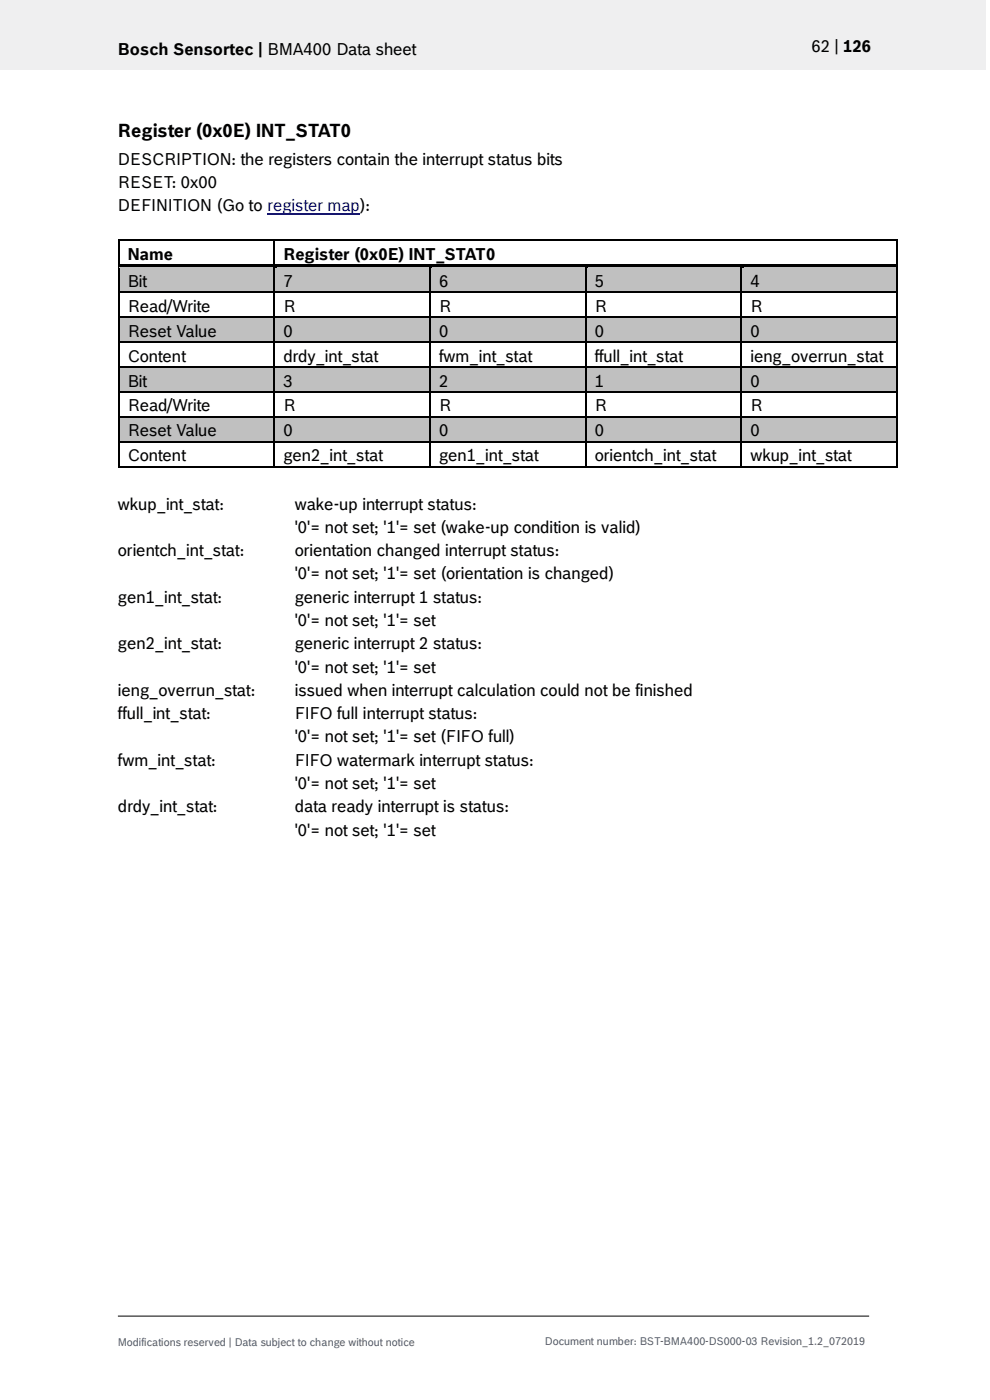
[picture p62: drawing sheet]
<svg xmlns="http://www.w3.org/2000/svg" width="210mm" height="297mm" viewBox="0 0 210 297" stroke-linecap="round" stroke-linejoin="round" font-family="sans-serif">
<defs><g id="words">
<text font-size="3.9" x="25" y="29">Register (0x0E) INT_STAT0</text>
<g font-size="3.5">
<text x="25" y="11.6">Bosch Sensortec | BMA400 Data sheet</text>
<text x="172.1" y="11">62 | 126</text>
<text x="25" y="35">DESCRIPTION: the registers contain the interrupt status bits</text>
<text x="25" y="39.9">RESET: 0x00</text>
<text x="25" y="44.8">DEFINITION (Go to register map):</text>
<text x="27.1" y="55.1">Name</text>
<text x="60.1" y="55.1">Register (0x0E) INT_STAT0</text>
<text x="27.1" y="60.8">Bit</text>
<text x="60.1" y="60.8">7</text>
<text x="93.2" y="60.8">6</text>
<text x="126.2" y="60.8">5</text>
<text x="159.2" y="60.8">4</text>
<text x="27.1" y="66.1">Read/Write</text>
<text x="27.1" y="71.4">Reset Value</text>
<text x="60.1" y="66.1">R</text>
<text x="60.1" y="71.4">0</text>
<text x="93.2" y="66.1">R</text>
<text x="93.2" y="71.4">0</text>
<text x="126.2" y="66.1">R</text>
<text x="126.2" y="71.4">0</text>
<text x="159.2" y="66.1">R</text>
<text x="159.2" y="71.4">0</text>
<text x="27.1" y="76.7">Content</text>
<text x="60.1" y="76.7">drdy_int_stat</text>
<text x="93.2" y="76.7">fwm_int_stat</text>
<text x="126.2" y="76.7">ffull_int_stat</text>
<text x="159.2" y="76.7">ieng_overrun_stat</text>
<text x="27.1" y="82">Bit</text>
<text x="60.1" y="82">3</text>
<text x="93.2" y="82">2</text>
<text x="126.2" y="82">1</text>
<text x="159.2" y="82">0</text>
<text x="27.1" y="87.3">Read/Write</text>
<text x="60.1" y="87.3">R</text>
<text x="93.2" y="87.3">R</text>
<text x="126.2" y="87.3">R</text>
<text x="159.2" y="87.3">R</text>
<text x="27.1" y="92.6">Reset Value</text>
<text x="60.1" y="92.6">0</text>
<text x="93.2" y="92.6">0</text>
<text x="126.2" y="92.6">0</text>
<text x="159.2" y="92.6">0</text>
<text x="27.1" y="97.9">Content</text>
<text x="60.1" y="97.9">gen2_int_stat</text>
<text x="93.2" y="97.9">gen1_int_stat</text>
<text x="126.2" y="97.9">orientch_int_stat</text>
<text x="159.2" y="97.9">wkup_int_stat</text>
<text x="25" y="108.1">wkup_int_stat:</text>
<text x="62.5" y="108.1">wake-up interrupt status:</text>
<text x="62.5" y="113">'0'= not set; '1'= set (wake-up condition is valid)</text>
<text x="25" y="118">orientch_int_stat:</text>
<text x="62.5" y="118">orientation changed interrupt status:</text>
<text x="62.5" y="122.9">'0'= not set; '1'= set (orientation is changed)</text>
<text x="25" y="127.9">gen1_int_stat:</text>
<text x="62.5" y="127.9">generic interrupt 1 status:</text>
<text x="25" y="137.7">gen2_int_stat:</text>
<text x="62.5" y="132.8">'0'= not set; '1'= set</text>
<text x="62.5" y="137.7">generic interrupt 2 status:</text>
<text x="62.5" y="142.7">'0'= not set; '1'= set</text>
<text x="25" y="147.6">ieng_overrun_stat:</text>
<text x="62.5" y="147.6">issued when interrupt calculation could not be finished</text>
<text x="25" y="152.5">ffull_int_stat:</text>
<text x="62.5" y="152.5">FIFO full interrupt status:</text>
<text x="62.5" y="157.5">'0'= not set; '1'= set (FIFO full)</text>
<text x="25" y="162.5">fwm_int_stat:</text>
<text x="62.5" y="162.5">FIFO watermark interrupt status:</text>
<text x="62.5" y="167.4">'0'= not set; '1'= set</text>
<text x="25" y="172.3">drdy_int_stat:</text>
<text x="62.5" y="172.3">data ready interrupt is status:</text>
<text x="62.5" y="177.3">'0'= not set; '1'= set</text>
</g>
<g font-size="2.3" fill="#535f6b">
<text x="25" y="285.5">Modifications reserved | Data subject to change without notice</text>
<text x="115.6" y="285.3">Document number: BST-BMA400-DS000-03 Revision_1.2_072019</text>
</g>
</g></defs>
<path d="M-.1 0h209.2v14.8h-209.2z" fill-rule="evenodd" fill="#efeff0"/>
<path d="M25 279.2h159.4" fill="none" stroke="#000" stroke-width=".21"/>
<path d="M56.7 45.5h19.7" fill="none" stroke="#00f" stroke-width=".25"/>
<g fill="#000">
<path d="M25 50.8h.4v.3h-.4z" fill-rule="evenodd"/>
<path d="M25 50.8h.4v.3h-.4z" fill-rule="evenodd"/>
<path d="M58 50.8h.4v.3h-.4z" fill-rule="evenodd"/>
<path d="M190.2 50.8h.3v.3h-.3z" fill-rule="evenodd"/>
<path d="M190.2 50.8h.3v.3h-.3z" fill-rule="evenodd"/>
</g>
<path d="M25.2 51.1v5M25.4 50.9h32.6M58.2 51.1v5M58.4 50.9h131.8M190.3 51.1v5" fill="none" stroke="#000" stroke-width=".34"/>
<g fill="#c0c0c0">
<path d="M25.4 56.9h32.6v4.9h-32.6z" fill-rule="evenodd"/>
<path d="M27.1 56.9h29.2v4.9h-29.2z" fill-rule="evenodd"/>
<path d="M58.4 56.9h32.7v4.9h-32.7z" fill-rule="evenodd"/>
<path d="M60.1 56.9h29.2v4.9h-29.2z" fill-rule="evenodd"/>
<path d="M91.4 56.9h32.7v4.9h-32.7z" fill-rule="evenodd"/>
<path d="M93.2 56.9h29.2v4.9h-29.2z" fill-rule="evenodd"/>
<path d="M124.4 56.9h32.7v4.9h-32.7z" fill-rule="evenodd"/>
<path d="M126.2 56.9h29.2v4.9h-29.2z" fill-rule="evenodd"/>
<path d="M157.5 56.9h32.7v4.9h-32.7z" fill-rule="evenodd"/>
<path d="M159.2 56.9h29.2v4.9h-29.2z" fill-rule="evenodd"/>
</g>
<g fill="#000">
<path d="M25 56.1h.4v.8h-.4z" fill-rule="evenodd"/>
<path d="M25.4 56.1h32.6v.7h-32.6z" fill-rule="evenodd"/>
</g>
<path d="M25.4 56.8h32.6" fill="none" stroke="#c0c0c0" stroke-width=".21"/>
<path d="M58.4 56.8l.4 .1z" fill-rule="evenodd" fill="#c0c0c0"/>
<g fill="#000">
<path d="M58 56.8l.4 .1z" fill-rule="evenodd"/>
<path d="M58 56.1h.8v.7h-.8z" fill-rule="evenodd"/>
<path d="M58.8 56.1h32.3v.7h-32.3z" fill-rule="evenodd"/>
</g>
<path d="M58.8 56.8h32.3" fill="none" stroke="#c0c0c0" stroke-width=".21"/>
<path d="M91.4 56.8l.4 .1z" fill-rule="evenodd" fill="#c0c0c0"/>
<g fill="#000">
<path d="M91.1 56.8l.3 .1z" fill-rule="evenodd"/>
<path d="M91.1 56.1h.7v.7h-.7z" fill-rule="evenodd"/>
<path d="M91.8 56.1h32.3v.7h-32.3z" fill-rule="evenodd"/>
</g>
<path d="M91.8 56.8h32.3" fill="none" stroke="#c0c0c0" stroke-width=".21"/>
<path d="M124.4 56.8l.5 .1z" fill-rule="evenodd" fill="#c0c0c0"/>
<g fill="#000">
<path d="M124.1 56.8l.3 .1z" fill-rule="evenodd"/>
<path d="M124.1 56.1h.8v.7h-.8z" fill-rule="evenodd"/>
<path d="M124.9 56.1h32.2v.7h-32.2z" fill-rule="evenodd"/>
</g>
<path d="M124.9 56.8h32.2" fill="none" stroke="#c0c0c0" stroke-width=".21"/>
<path d="M157.5 56.8l.4 .1z" fill-rule="evenodd" fill="#c0c0c0"/>
<g fill="#000">
<path d="M157.1 56.8l.4 .1z" fill-rule="evenodd"/>
<path d="M157.1 56.1h.8v.7h-.8z" fill-rule="evenodd"/>
<path d="M157.9 56.1h32.3v.7h-32.3z" fill-rule="evenodd"/>
<path d="M190.2 56.1h.3v.8h-.3z" fill-rule="evenodd"/>
<path d="M25 61.8h.4v.4h-.4z" fill-rule="evenodd"/>
<path d="M58 61.8h.4v.4h-.4z" fill-rule="evenodd"/>
<path d="M91.1 61.8h.3v.4h-.3z" fill-rule="evenodd"/>
<path d="M124.1 61.8h.3v.4h-.3z" fill-rule="evenodd"/>
<path d="M157.1 61.8h.4v.4h-.4z" fill-rule="evenodd"/>
<path d="M190.2 61.8h.3v.4h-.3z" fill-rule="evenodd"/>
</g>
<path d="M157.9 56.8h32.3" fill="none" stroke="#c0c0c0" stroke-width=".21"/>
<g fill="none" stroke="#000" stroke-width=".34">
<path d="M25.2 56.9v4.9M58.2 56.9v4.9M91.2 56.9v4.9M124.3 56.9v4.9M157.3 56.9v4.9M190.3 56.9v4.9M25.2 62.2v4.9M25.4 62h32.6M58.2 62.2v4.9M58.4 62h32.7M91.2 62.2v4.9M91.4 62h32.7"/>
<path d="M124.3 62.2v4.9M124.4 62h32.7M157.3 62.2v4.9M157.5 62h32.7M190.3 62.2v4.9"/>
</g>
<g fill="#c0c0c0">
<path d="M25.4 67.4h32.6v5h-32.6z" fill-rule="evenodd"/>
<path d="M27.1 67.4h29.2v5h-29.2z" fill-rule="evenodd"/>
<path d="M58.4 67.4h32.7v5h-32.7z" fill-rule="evenodd"/>
<path d="M60.1 67.4h29.2v5h-29.2z" fill-rule="evenodd"/>
<path d="M91.4 67.4h32.7v5h-32.7z" fill-rule="evenodd"/>
<path d="M93.2 67.4h29.2v5h-29.2z" fill-rule="evenodd"/>
<path d="M124.4 67.4h32.7v5h-32.7z" fill-rule="evenodd"/>
<path d="M126.2 67.4h29.2v5h-29.2z" fill-rule="evenodd"/>
<path d="M157.5 67.4h32.7v5h-32.7z" fill-rule="evenodd"/>
<path d="M159.2 67.4h29.2v5h-29.2z" fill-rule="evenodd"/>
</g>
<g fill="#000">
<path d="M25 67.1h.4v.3h-.4z" fill-rule="evenodd"/>
<path d="M25 72.4h.4v.3h-.4z" fill-rule="evenodd"/>
<path d="M58 67.1h.4v.3h-.4z" fill-rule="evenodd"/>
<path d="M58 72.4h.4v.3h-.4z" fill-rule="evenodd"/>
<path d="M91.1 67.1h.3v.3h-.3z" fill-rule="evenodd"/>
<path d="M91.1 72.4h.3v.3h-.3z" fill-rule="evenodd"/>
<path d="M124.1 67.1h.3v.3h-.3z" fill-rule="evenodd"/>
<path d="M124.1 72.4h.3v.3h-.3z" fill-rule="evenodd"/>
<path d="M157.1 67.1h.4v.3h-.4z" fill-rule="evenodd"/>
<path d="M157.1 72.4h.4v.3h-.4z" fill-rule="evenodd"/>
<path d="M190.2 67.1h.3v.3h-.3z" fill-rule="evenodd"/>
<path d="M190.2 72.4h.3v.3h-.3z" fill-rule="evenodd"/>
</g>
<g fill="none" stroke="#000" stroke-width=".34">
<path d="M25.2 67.4v5M25.2 72.7v5M25.4 67.3h32.6M25.4 72.6h32.6M58.2 67.4v5M58.2 72.7v5M58.4 67.3h32.7M58.4 72.6h32.7M91.2 67.4v5M91.2 72.7v5M91.4 67.3h32.7M91.4 72.6h32.7"/>
<path d="M124.3 67.4v5M124.3 72.7v5M124.4 67.3h32.7M124.4 72.6h32.7M157.3 67.4v5M157.3 72.7v5M157.5 67.3h32.7M157.5 72.6h32.7M190.3 67.4v5M190.3 72.7v5"/>
</g>
<g fill="#c0c0c0">
<path d="M25.4 78h32.6v5h-32.6z" fill-rule="evenodd"/>
<path d="M27.1 78h29.2v5h-29.2z" fill-rule="evenodd"/>
<path d="M58.4 78h32.7v5h-32.7z" fill-rule="evenodd"/>
<path d="M60.1 78h29.2v5h-29.2z" fill-rule="evenodd"/>
<path d="M91.4 78h32.7v5h-32.7z" fill-rule="evenodd"/>
<path d="M93.2 78h29.2v5h-29.2z" fill-rule="evenodd"/>
<path d="M124.4 78h32.7v5h-32.7z" fill-rule="evenodd"/>
<path d="M126.2 78h29.2v5h-29.2z" fill-rule="evenodd"/>
<path d="M157.5 78h32.7v5h-32.7z" fill-rule="evenodd"/>
<path d="M159.2 78h29.2v5h-29.2z" fill-rule="evenodd"/>
</g>
<g fill="#000">
<path d="M25 77.7h.4v.3h-.4z" fill-rule="evenodd"/>
<path d="M58 77.7h.4v.3h-.4z" fill-rule="evenodd"/>
<path d="M91.1 77.7h.3v.3h-.3z" fill-rule="evenodd"/>
<path d="M124.1 77.7h.3v.3h-.3z" fill-rule="evenodd"/>
<path d="M157.1 77.7h.4v.3h-.4z" fill-rule="evenodd"/>
<path d="M190.2 77.7h.3v.3h-.3z" fill-rule="evenodd"/>
<path d="M25 83h.4v.3h-.4z" fill-rule="evenodd"/>
<path d="M58 83h.4v.3h-.4z" fill-rule="evenodd"/>
<path d="M91.1 83h.3v.3h-.3z" fill-rule="evenodd"/>
<path d="M124.1 83h.3v.3h-.3z" fill-rule="evenodd"/>
<path d="M157.1 83h.4v.3h-.4z" fill-rule="evenodd"/>
<path d="M190.2 83h.3v.3h-.3z" fill-rule="evenodd"/>
</g>
<g fill="none" stroke="#000" stroke-width=".34">
<path d="M25.2 78v5M25.4 77.9h32.6M58.2 78v5M58.4 77.9h32.7M91.2 78v5M91.4 77.9h32.7M124.3 78v5M124.4 77.9h32.7M157.3 78v5M157.5 77.9h32.7M190.3 78v5M25.2 83.3v5"/>
<path d="M25.4 83.1h32.6M58.2 83.3v5M58.4 83.1h32.7M91.2 83.3v5M91.4 83.1h32.7M124.3 83.3v5M124.4 83.1h32.7M157.3 83.3v5M157.5 83.1h32.7M190.3 83.3v5"/>
</g>
<g fill="#c0c0c0">
<path d="M25.4 88.6h32.6v5h-32.6z" fill-rule="evenodd"/>
<path d="M27.1 88.6h29.2v5h-29.2z" fill-rule="evenodd"/>
<path d="M58.4 88.6h32.7v5h-32.7z" fill-rule="evenodd"/>
<path d="M60.1 88.6h29.2v5h-29.2z" fill-rule="evenodd"/>
<path d="M91.4 88.6h32.7v5h-32.7z" fill-rule="evenodd"/>
<path d="M93.2 88.6h29.2v5h-29.2z" fill-rule="evenodd"/>
<path d="M124.4 88.6h32.7v5h-32.7z" fill-rule="evenodd"/>
<path d="M126.2 88.6h29.2v5h-29.2z" fill-rule="evenodd"/>
<path d="M157.5 88.6h32.7v5h-32.7z" fill-rule="evenodd"/>
<path d="M159.2 88.6h29.2v5h-29.2z" fill-rule="evenodd"/>
</g>
<g fill="#000">
<path d="M25 88.3h.4v.3h-.4z" fill-rule="evenodd"/>
<path d="M25 93.6h.4v.3h-.4z" fill-rule="evenodd"/>
<path d="M25 98.9h.4v.3h-.4z" fill-rule="evenodd"/>
<path d="M25 98.9h.4v.3h-.4z" fill-rule="evenodd"/>
<path d="M58 88.3h.4v.3h-.4z" fill-rule="evenodd"/>
<path d="M58 93.6h.4v.3h-.4z" fill-rule="evenodd"/>
<path d="M58 98.9h.4v.3h-.4z" fill-rule="evenodd"/>
<path d="M91.1 88.3h.3v.3h-.3z" fill-rule="evenodd"/>
<path d="M91.1 93.6h.3v.3h-.3z" fill-rule="evenodd"/>
<path d="M91.1 98.9h.3v.3h-.3z" fill-rule="evenodd"/>
<path d="M124.1 88.3h.3v.3h-.3z" fill-rule="evenodd"/>
<path d="M124.1 93.6h.3v.3h-.3z" fill-rule="evenodd"/>
<path d="M124.1 98.9h.3v.3h-.3z" fill-rule="evenodd"/>
<path d="M157.1 88.3h.4v.3h-.4z" fill-rule="evenodd"/>
<path d="M157.1 93.6h.4v.3h-.4z" fill-rule="evenodd"/>
<path d="M157.1 98.9h.4v.3h-.4z" fill-rule="evenodd"/>
<path d="M190.2 88.3h.3v.3h-.3z" fill-rule="evenodd"/>
<path d="M190.2 93.6h.3v.3h-.3z" fill-rule="evenodd"/>
<path d="M190.2 98.9h.3v.3h-.3z" fill-rule="evenodd"/>
<path d="M190.2 98.9h.3v.3h-.3z" fill-rule="evenodd"/>
</g>
<g fill="none" stroke="#000" stroke-width=".34">
<path d="M25.2 88.6v5M25.2 93.9v5M25.4 88.4h32.6M25.4 93.7h32.6M25.4 99h32.6M58.2 88.6v5M58.2 93.9v5M58.4 88.4h32.7M58.4 93.7h32.7M58.4 99h32.7M91.2 88.6v5M91.2 93.9v5"/>
<path d="M91.4 88.4h32.7M91.4 93.7h32.7M91.4 99h32.7M124.3 88.6v5M124.3 93.9v5M124.4 88.4h32.7M124.4 93.7h32.7M124.4 99h32.7M157.3 88.6v5M157.3 93.9v5M157.5 88.4h32.7M157.5 93.7h32.7"/>
<path d="M157.5 99h32.7M190.3 88.6v5M190.3 93.9v5"/>
</g>
<use href="#words"/>
</svg>
